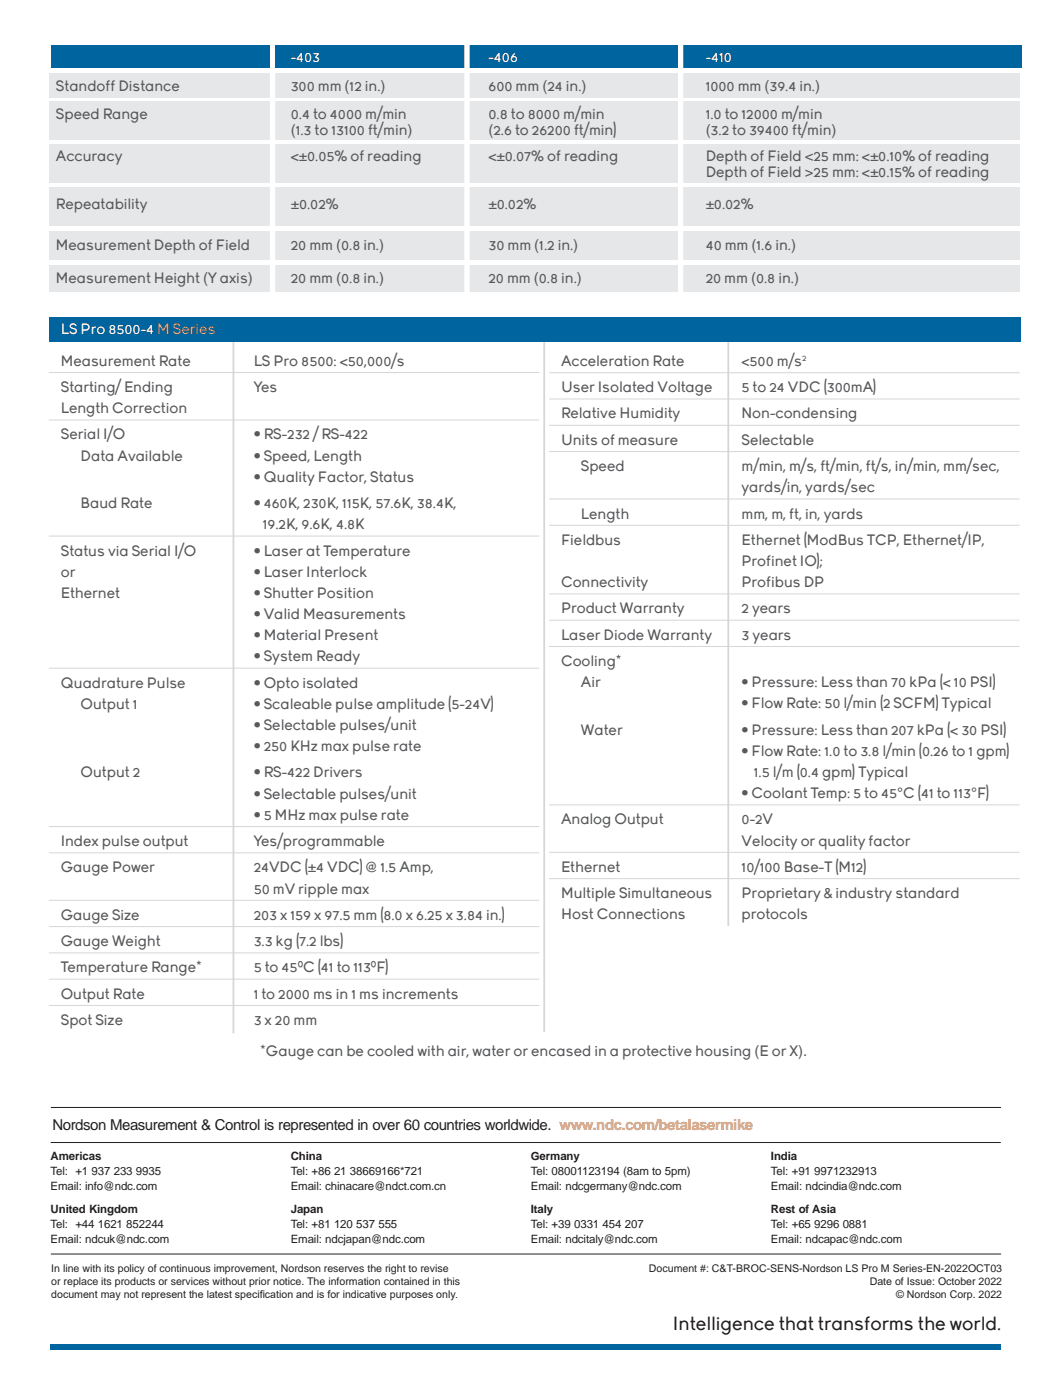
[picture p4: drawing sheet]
<svg xmlns="http://www.w3.org/2000/svg" width="210mm" height="280mm" viewBox="0 0 210 280" stroke-linecap="round" stroke-linejoin="round" font-family="sans-serif">
<defs><g id="words">
<text font-size="3.8" fill="#231f20" x="134.5" y="265.9">Intelligence that transforms the world.</text>
<g font-size="3" fill="#fff">
<text x="58.1" y="12.4">-403</text>
<text x="97.6" y="12.4">-406</text>
<text x="141" y="12.4">-410</text>
<text x="12.1" y="66.9">LS Pro 8500-4 M Series</text>
</g>
<g font-size="3" fill="#57585a">
<text x="11.2" y="18.1">Standoff Distance</text>
<text x="11.2" y="23.8">Speed Range</text>
<text x="58.1" y="18.1">300 mm (12 in.)</text>
<text x="58.1" y="23.8">0.4 to 4000 m/min</text>
<text x="97.6" y="18.1">600 mm (24 in.)</text>
<text x="97.6" y="23.8">0.8 to 8000 m/min</text>
<text x="141" y="18.1">1000 mm (39.4 in.)</text>
<text x="141" y="23.8">1.0 to 12000 m/min</text>
<text x="58.1" y="27">(1.3 to 13100 ft/min)</text>
<text x="97.6" y="27">(2.6 to 26200 ft/min)</text>
<text x="141" y="27">(3.2 to 39400 ft/min)</text>
<text x="11.2" y="32.2">Accuracy</text>
<text x="58.1" y="32.2">&lt;±0.05% of reading</text>
<text x="97.6" y="32.2">&lt;±0.07% of reading</text>
<text x="141" y="32.2">Depth of Field &lt;25 mm: &lt;±0.10% of reading</text>
<text x="141" y="35.4">Depth of Field &gt;25 mm: &lt;±0.15% of reading</text>
<text x="11.2" y="41.7">Repeatability</text>
<text x="58.1" y="41.7">±0.02%</text>
<text x="97.6" y="41.7">±0.02%</text>
<text x="141" y="41.7">±0.02%</text>
<text x="11.2" y="49.9">Measurement Depth of Field</text>
<text x="58.1" y="49.9">20 mm (0.8 in.)</text>
<text x="97.6" y="49.9">30 mm (1.2 in.)</text>
<text x="141" y="49.9">40 mm (1.6 in.)</text>
<text x="11.2" y="56.6">Measurement Height (Y axis)</text>
<text x="58.1" y="56.6">20 mm (0.8 in.)</text>
<text x="97.6" y="56.6">20 mm (0.8 in.)</text>
<text x="141" y="56.6">20 mm (0.8 in.)</text>
<text x="12.1" y="73.2">Measurement Rate</text>
<text x="50.7" y="73.2">LS Pro 8500: &gt;50,000/s</text>
<text x="112.1" y="73.2">Acceleration Rate</text>
<text x="148.2" y="73.2">&gt;500 m/s</text>
<text x="12.1" y="82.6">Length Correction</text>
<text x="12.1" y="78.4">Starting/ Ending</text>
<text x="50.7" y="78.4">Yes</text>
<text x="112.1" y="78.4">User Isolated Voltage</text>
<text x="112.1" y="83.7">Relative Humidity</text>
<text x="148.2" y="78.4">5 to 24 VDC (300mA)</text>
<text x="148.2" y="83.7">Non-condensing</text>
<text x="12.1" y="87.9">Serial I/O</text>
<text x="50.7" y="87.9">• RS-232 / RS-422</text>
<text x="112.1" y="89">Units of measure</text>
<text x="148.2" y="89">Selectable</text>
<text x="16.1" y="92.1">Data Available</text>
<text x="50.7" y="92.1">• Speed, Length</text>
<text x="116.1" y="94.2">Speed</text>
<text x="148.2" y="94.2">m/min, m/s, ft/min, ft/s, in/min, mm/sec,</text>
<text x="16.1" y="101.6">Baud Rate</text>
<text x="50.7" y="96.4">• Quality Factor, Status</text>
<text x="50.7" y="101.6">• 460K, 230K, 115K, 57.6K, 38.4K,</text>
<text x="148.2" y="98.4">yards/in, yards/sec</text>
<text x="52.5" y="105.9">19.2K, 9.6K, 4.8K</text>
<text x="116.1" y="103.7">Length</text>
<text x="148.2" y="103.7">mm, m, ft, in, yards</text>
<text x="12.1" y="111.1">Status via Serial I/O</text>
<text x="50.7" y="111.1">• Laser at Temperature</text>
<text x="112.1" y="109">Fieldbus</text>
<text x="148.2" y="109">Ethernet (ModBus TCP, Ethernet/IP,</text>
<text x="148.2" y="113.2">Profinet IO);</text>
<text x="12.1" y="115.3">or</text>
<text x="12.1" y="119.6">Ethernet</text>
<text x="50.7" y="115.3">• Laser Interlock</text>
<text x="50.7" y="119.6">• Shutter Position</text>
<text x="112.1" y="117.4">Connectivity</text>
<text x="148.2" y="117.4">Profibus DP</text>
<text x="50.7" y="123.8">• Valid Measurements</text>
<text x="112.1" y="122.7">Product Warranty</text>
<text x="148.2" y="122.7">2 years</text>
<text x="50.7" y="128">• Material Present</text>
<text x="112.1" y="127.9">Laser Diode Warranty</text>
<text x="148.2" y="127.9">3 years</text>
<text x="12.1" y="137.5">Quadrature Pulse</text>
<text x="50.7" y="132.3">• System Ready</text>
<text x="50.7" y="137.5">• Opto isolated</text>
<text x="112.1" y="133.2">Cooling*</text>
<text x="116.1" y="137.4">Air</text>
<text x="148.2" y="137.4">• Pressure: Less than 70 kPa (&lt; 10 PSI)</text>
<text x="16.1" y="141.8">Output 1</text>
<text x="50.7" y="141.8">• Scaleable pulse amplitude (5-24V)</text>
<text x="148.2" y="141.7">• Flow Rate: 50 l/min (2 SCFM) Typical</text>
<text x="50.7" y="146">• Selectable pulses/unit</text>
<text x="116.1" y="146.9">Water</text>
<text x="148.2" y="146.9">• Pressure: Less than 207 kPa (&lt; 30 PSI)</text>
<text x="16.1" y="155.5">Output 2</text>
<text x="50.7" y="150.2">• 250 KHz max pulse rate</text>
<text x="50.7" y="155.5">• RS-422 Drivers</text>
<text x="148.2" y="151.2">• Flow Rate: 1.0 to 3.8 l/min (0.26 to 1 gpm)</text>
<text x="150.6" y="155.4">1.5 l/m (0.4 gpm) Typical</text>
<text x="50.7" y="159.7">• Selectable pulses/unit</text>
<text x="148.2" y="159.6">• Coolant Temp: 5 to 45°C (41 to 113°F)</text>
<text x="50.7" y="164">• 5 MHz max pulse rate</text>
<text x="112.1" y="164.9">Analog Output</text>
<text x="148.2" y="164.9">0-2V</text>
<text x="12.1" y="169.2">Index pulse output</text>
<text x="50.7" y="169.2">Yes/programmable</text>
<text x="148.2" y="169.1">Velocity or quality factor</text>
<text x="12.1" y="174.5">Gauge Power</text>
<text x="50.7" y="174.5">24VDC (±4 VDC) @ 1.5 Amp,</text>
<text x="50.7" y="178.7">50 mV ripple max</text>
<text x="112.1" y="174.4">Ethernet</text>
<text x="112.1" y="179.6">Multiple Simultaneous</text>
<text x="148.2" y="174.4">10/100 Base-T (M12)</text>
<text x="148.2" y="179.6">Proprietary &amp; industry standard</text>
<text x="12.1" y="184">Gauge Size</text>
<text x="50.7" y="184">203 x 159 x 97.5 mm (8.0 x 6.25 x 3.84 in.)</text>
<text x="112.1" y="183.9">Host Connections</text>
<text x="148.2" y="183.9">protocols</text>
<text x="12.1" y="189.2">Gauge Weight</text>
<text x="50.7" y="189.2">3.3 kg (7.2 lbs)</text>
<text x="12.1" y="194.5">Temperature Range*</text>
<text x="50.7" y="194.5">5 to 45ºC (41 to 113ºF)</text>
<text x="12.1" y="199.7">Output Rate</text>
<text x="50.7" y="199.7">1 to 2000 ms in 1 ms increments</text>
<text x="12.1" y="205">Spot Size</text>
<text x="50.7" y="205">3 x 20 mm</text>
<text x="52" y="211.3">*Gauge can be cooled with air, water or encased in a protective housing (E or X).</text>
</g>
<text font-size="3" fill="#231f20" x="10.5" y="226">Nordson Measurement &amp; Control is represented in over 60 countries worldwide. www.ndc.com/betalasermike</text>
<g font-size="2.3" fill="#231f20">
<text x="10.1" y="232.1">Americas</text>
<text x="58.1" y="232.1">China</text>
<text x="106.1" y="232.1">Germany</text>
<text x="154" y="232.1">India</text>
<text x="10.1" y="238.1">Email: info@ndc.com</text>
<text x="10.1" y="235.1">Tel: +1 937 233 9935</text>
<text x="58.1" y="235.1">Tel: +86 21 38669166*721</text>
<text x="58.1" y="238.1">Email: chinacare@ndct.com.cn</text>
<text x="106.1" y="235.1">Tel: 08001123194 (8am to 5pm)</text>
<text x="106.1" y="238.1">Email: ndcgermany@ndc.com</text>
<text x="154" y="235.1">Tel: +91 9971232913</text>
<text x="154" y="238.1">Email: ndcindia@ndc.com</text>
<text x="10.1" y="242.6">United Kingdom</text>
<text x="10.1" y="245.6">Tel: +44 1621 852244</text>
<text x="58.1" y="242.6">Japan</text>
<text x="58.1" y="245.6">Tel: +81 120 537 555</text>
<text x="106.1" y="242.6">Italy</text>
<text x="106.1" y="245.6">Tel: +39 0331 454 207</text>
<text x="154" y="242.6">Rest of Asia</text>
<text x="154" y="245.6">Tel: +65 9296 0881</text>
<text x="10.1" y="248.6">Email: ndcuk@ndc.com</text>
<text x="58.1" y="248.6">Email: ndcjapan@ndc.com</text>
<text x="106.1" y="248.6">Email: ndcitaly@ndc.com</text>
<text x="154" y="248.6">Email: ndcapac@ndc.com</text>
</g>
<g font-size="2.1" fill="#231f20">
<text x="10.2" y="254.5">In line with its policy of continuous improvement, Nordson reserves the right to revise</text>
<text x="10.2" y="257">or replace its products or services without prior notice. The information contained in this</text>
<text x="129.7" y="254.4">Document #: C&amp;T-BROC-SENS-Nordson LS Pro M Series-EN-2022OCT03</text>
<text x="173.8" y="257">Date of Issue: October 2022</text>
<text x="10.2" y="259.6">document may not represent the latest specif</text>
<text x="51.9" y="259.6">ication and is for indicative purposes only.</text>
<text x="179" y="259.5">© Nordson Corp. 2022</text>
</g>
<text font-size="1.7" fill="#57585a" x="160.3" y="72.2">2</text>
</g></defs>
<path d="M9.8 53h194v5.4h-194z" fill-rule="evenodd" fill="#e6e7e9"/>
<path d="M10.1 228.5h189.9M10.2 221.5h189.8M10.2 250.8h189.8" fill="none" stroke="#231f20" stroke-width=".2"/>
<g fill="#e6e7e9">
<path d="M9.8 46.3h194v5.7h-194z" fill-rule="evenodd"/>
<path d="M9.8 37.5h194v7.7h-194z" fill-rule="evenodd"/>
<path d="M9.8 28.8h194v7.7h-194z" fill-rule="evenodd"/>
<path d="M9.8 20.3h194v7.6h-194z" fill-rule="evenodd"/>
<path d="M9.7 14.6h194v4.9h-194z" fill-rule="evenodd"/>
</g>
<path d="M10.1 9.2h194v4.4h-194z" fill-rule="evenodd" fill="#00649e"/>
<path d="M54.5 4.4v56.2M93.3 4v56.6M136 4.4v56.2" fill="none" stroke="#fff" stroke-width="1.1" stroke-linecap="butt"/>
<path d="M46.6 67.9v138.8" fill="none" stroke="#d5d6d8" stroke-width=".35"/>
<path d="M9.8 63.5h194.2v4.9h-194.2z" fill-rule="evenodd" fill="#00649e"/>
<g fill="none" stroke="#d5d6d8" stroke-width=".2">
<path d="M9.8 74.5h98M109.7 74.5h94M109.7 79.8h94M9.8 84h98M109.7 85.1h94M109.7 90.3h94M109.7 99.8h94M9.8 107.2h98M109.7 105.1h94M109.7 118.8h94M9.8 133.6h98M109.7 124h94"/>
<path d="M109.7 129.3h94M9.8 165.3h98M9.8 170.6h98M109.7 161h94M109.7 170.5h94M109.7 175.7h94M9.8 180.1h98M9.8 185.3h98M9.8 190.6h98M9.8 195.8h98M9.8 201.1h98"/>
</g>
<path d="M108.7 68.4v138M145.5 68.4v116.8" fill="none" stroke="#d5d6d8" stroke-width=".35"/>
<path d="M10 268.8h190v1.1h-190z" fill="#00649e"/>
<use href="#words"/>
</svg>
